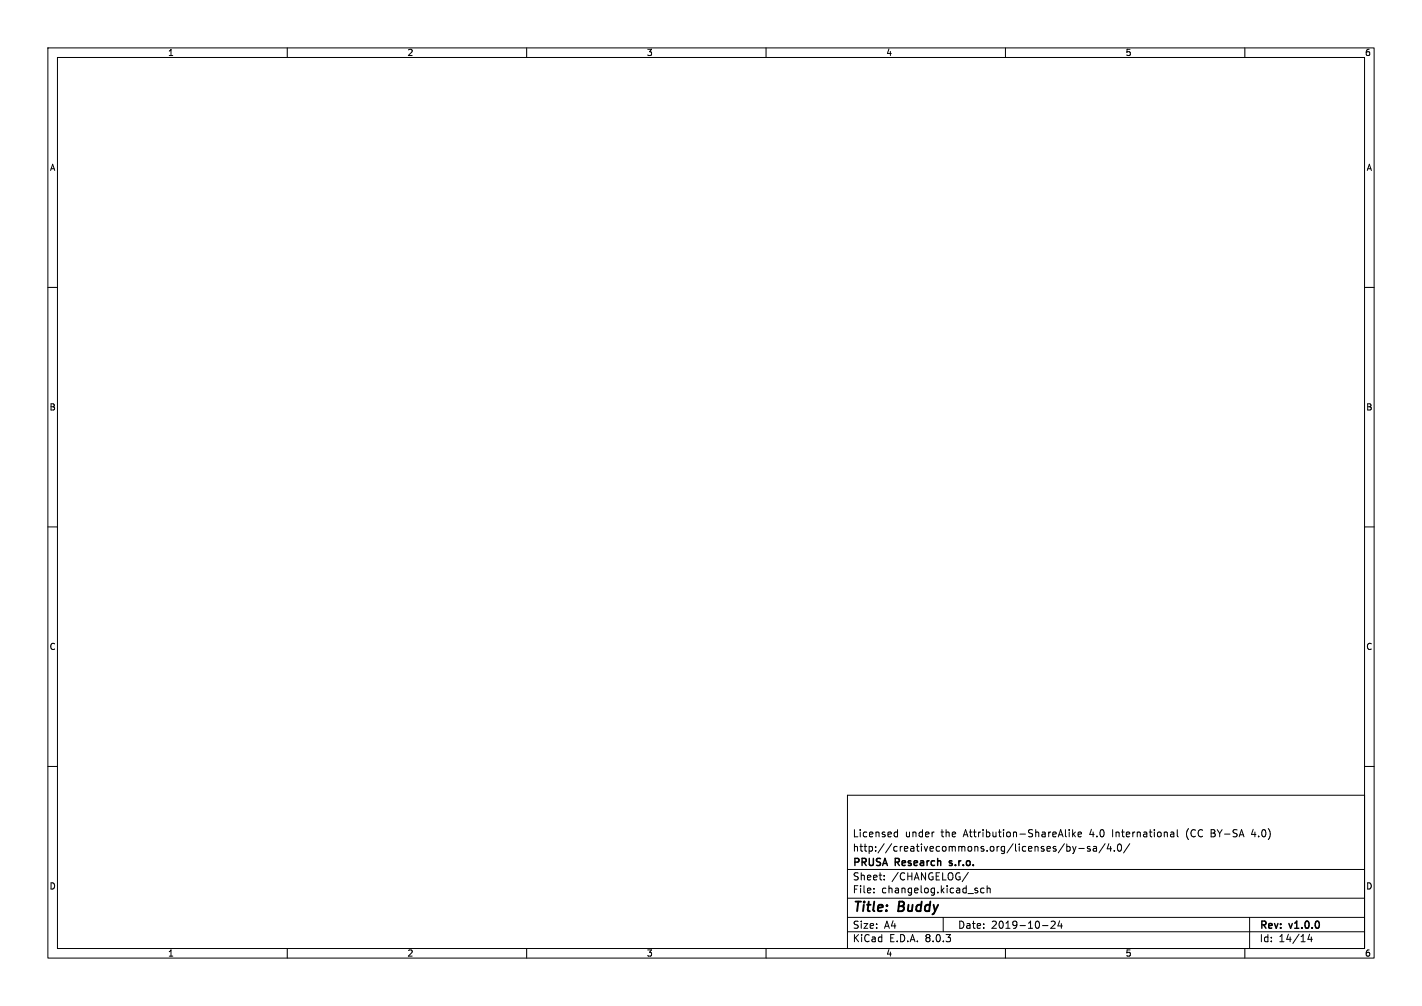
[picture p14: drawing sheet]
<svg xmlns="http://www.w3.org/2000/svg" width="297mm" height="210mm" viewBox="0 0 297 210" stroke-linecap="round" stroke-linejoin="round" font-family="sans-serif">
<defs><g id="words">
<g font-size="2.8">
<text x="178" y="190.9">Title:</text>
<text x="187.7" y="190.9">Buddy</text>
</g>
<g font-size="2.1">
<text x="178" y="178">http://creativecommons.org/licenses/by-sa/4.0/</text>
<text x="178" y="175">Licensed</text>
<text x="189" y="175">under</text>
<text x="196.6" y="175">the</text>
<text x="201.4" y="175">Attribution-ShareAlike</text>
<text x="227.8" y="175">4.0</text>
<text x="232.7" y="175">International</text>
<text x="248.3" y="175">(CC</text>
<text x="253.6" y="175">BY-SA</text>
<text x="262.3" y="175">4.0)</text>
<text x="178" y="184">Sheet:</text>
<text x="178" y="181.2">PRUSA</text>
<text x="186.2" y="184">/CHANGELOG/</text>
<text x="187" y="181.2">Research</text>
<text x="199" y="181.2">s.r.o.</text>
<text x="178" y="186.7">File:</text>
<text x="184.1" y="186.7">changelog.kicad_sch</text>
<text x="178" y="196.9">KiCad</text>
<text x="178" y="194.1">Size:</text>
<text x="184.7" y="194.1">A4</text>
<text x="185.7" y="196.9">E.D.A.</text>
<text x="193.3" y="196.9">8.0.3</text>
<text x="200" y="194.1">Date:</text>
<text x="207" y="194.1">2019-10-24</text>
<text x="263" y="194.3">Rev:</text>
<text x="263" y="196.9">Id:</text>
<text x="267.1" y="196.9">14/14</text>
<text x="269.4" y="194.3">v1.0.0</text>
</g>
<g font-size="1.8">
<text x="35" y="11.9">1</text>
<text x="85" y="11.9">2</text>
<text x="135" y="11.9">3</text>
<text x="185" y="11.9">4</text>
<text x="235" y="11.9">5</text>
<text x="285" y="11.9">6</text>
<text x="10.3" y="35.9">A</text>
<text x="285.3" y="35.9">A</text>
<text x="10.3" y="85.9">B</text>
<text x="285.3" y="85.9">B</text>
<text x="10.3" y="135.9">C</text>
<text x="285.3" y="135.9">C</text>
<text x="10.3" y="185.9">D</text>
<text x="285.3" y="185.9">D</text>
<text x="35" y="199.9">1</text>
<text x="85" y="199.9">2</text>
<text x="135" y="199.9">3</text>
<text x="185" y="199.9">4</text>
<text x="235" y="199.9">5</text>
<text x="285" y="199.9">6</text>
</g>
</g></defs>
<g fill="none" stroke="#000" stroke-width=".21">
<path d="M10 10h277v190h-277zM12 12h273v186h-273zM60 10v2M110 10v2M160 10v2M210 10v2M260 10v2M10 60h2M285 60h2M10 110h2M285 110h2M10 160h2"/>
<path d="M285 160h2M177 166h108v32h-108zM186.9 174.6h.6M186.9 173.8h.6M187.5 173.2v1.5M195 173.7h.1M222.3 176.1l-1.3 2M222.5 173.2v1.3l.2 .2M222.8 176.2v1.5M222.8 176.8l.4-.1 .3 .3-.1 .6h-.6M223.3 173.2v.1M223.3 173.7v1"/>
<path d="M224 176.7l.4 1M224 173.2v1.5M224.2 174.1l.4 .6M224.4 177.7l-.4 .5M224.6 173.7l-.6 .6M224.7 176.7l-.3 1M225.2 174.2l.7-.1-.1-.3-.4-.1-.2 .2v.7h.6M225.3 177.1h1.2M227.7 176.8l-.4-.1-.2 .2 .1 .2 .5 .2v.3h-.6M228.4 176.8h.6v.9M229 177.1h-.5l-.2 .2 .2 .4 .5-.1M230.8 176.1l-1.3 2"/>
<path d="M231.6 176.1l-.4 1.1h1M232 176.7v1M232.7 177.6v.1M233.5 176.3l.2-.1a.8 .8 0 0 1 .6 .7 .8 .8 0 0 1-.6 .8l-.2-.1-.1-.5zM236 176.1l-1.3 2M244.7 173.7h.3l.2 .2v.8M245.2 174.6l-.5 .1M245.2 174.1h-.5M245.9 173.2v1.3l.2 .2M253 173.9h.5M253.5 173.2h-.5v1.5h.5M261.7 173.1l-.3 1.1h.9"/>
<path d="M60 198v2M110 198v2M160 198v2M177 194.5h108M177 191.5h108M177 187.5h108M177 181.5h108M182.5 186.3v.1M182.5 185.5v.1M184.7 183.6v.1M184.7 182.8v.1M197 191.5v3"/>
<path d="M202.2 182.1l-1.2 2M204.2 186v.3M205.5 185.5l-.4-.1-.3 .3 .2 .6h.5M206.2 185.5l.2-.1 .3 .1 .1 .9M206.2 184.9v1.5M210 198v2M217.7 193.2h1.2M219.5 192.4l.6-.1 .3 .4-.9 1.1h.9M221.3 192.2l-.3 1.1h.9M221.7 192.8v1M260 198v2M261 191.5v6.5"/>
<path d="M273.5 195l-.3 1.1h.9M273.9 195.6v1"/>
</g>
<path d="M198.3 179.8v.3M198.3 180.6l.1 .1" fill="none" stroke="#000" stroke-width=".3"/>
<use href="#words"/>
</svg>
